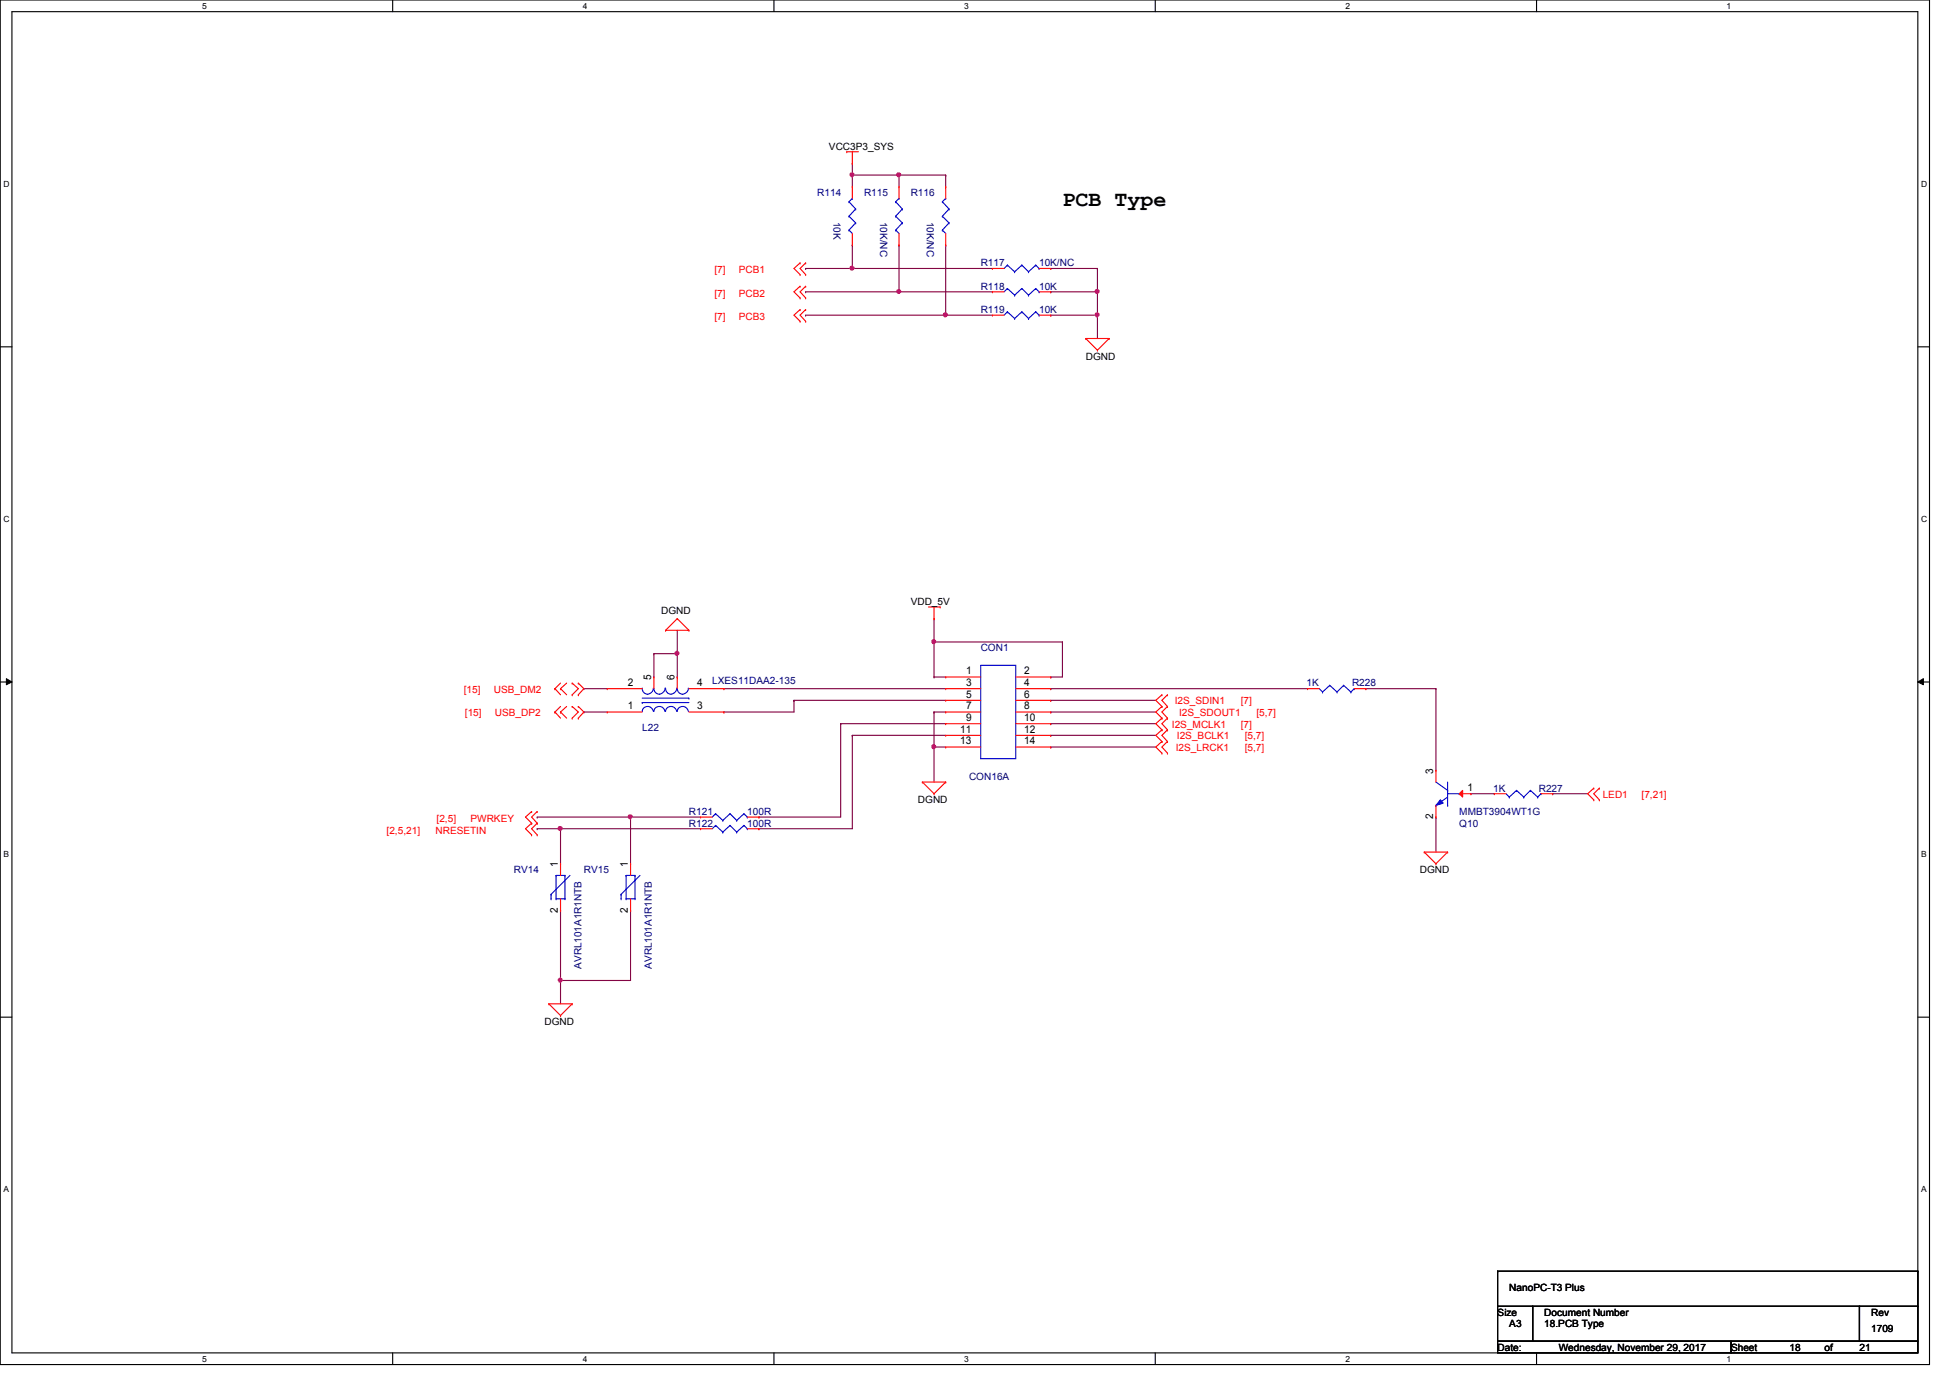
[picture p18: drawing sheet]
<svg xmlns="http://www.w3.org/2000/svg" width="297mm" height="210mm" viewBox="0 0 297 210" stroke-linecap="round" stroke-linejoin="round" font-family="sans-serif">
<defs><g id="words">
<text font-size="3.3" x="161.8" y="31.3">PCB Type</text>
<g font-size="1.6">
<text x="95.6" y="104.5">2</text>
<text x="99.2" y="103.6" transform="rotate(-90 99.2 103.6)">5</text>
<text x="102.7" y="103.6" transform="rotate(-90 102.7 103.6)">6</text>
<text x="106.2" y="104.5">4</text>
<text x="147.2" y="102.7">1</text>
<text x="147.2" y="104.5">3</text>
<text x="147.2" y="106.3">5</text>
<text x="156" y="102.7">2</text>
<text x="156" y="104.5">4</text>
<text x="156" y="106.3">6</text>
<text x="95.6" y="108">1</text>
<text x="106.2" y="108">3</text>
<text x="146.3" y="111.6">11</text>
<text x="146.3" y="113.4">13</text>
<text x="147.2" y="108">7</text>
<text x="147.2" y="109.8">9</text>
<text x="156" y="108">8</text>
<text x="156" y="109.8">10</text>
<text x="156" y="111.6">12</text>
<text x="156" y="113.4">14</text>
<text x="218.3" y="117.9" transform="rotate(-90 218.3 117.9)">3</text>
<text x="218.3" y="124.8" transform="rotate(-90 218.3 124.8)">2</text>
<text x="223.6" y="120.5">1</text>
<text x="85" y="132.1" transform="rotate(-90 85 132.1)">1</text>
<text x="95.6" y="132.1" transform="rotate(-90 95.6 132.1)">1</text>
<text x="85" y="139" transform="rotate(-90 85 139)">2</text>
<text x="95.6" y="139" transform="rotate(-90 95.6 139)">2</text>
</g>
<g font-size="1.5">
<text x="126.3" y="22.8">VCC3P3_SYS</text>
<text x="165.4" y="54.8">DGND</text>
<text x="100.7" y="93.6">DGND</text>
<text x="138.7" y="92.1">VDD_5V</text>
<text x="139.8" y="122.3">DGND</text>
<text x="216.3" y="133">DGND</text>
<text x="82.9" y="156.1">DGND</text>
<text x="229.9" y="196.7">NanoPC-T3 Plus</text>
<text x="228.1" y="200.4">Size</text>
<text x="229.9" y="202.2">A3</text>
<text x="235.2" y="200.4">Document Number</text>
<text x="235.2" y="202.2">18.PCB Type</text>
<text x="285" y="202.9">1709</text>
<text x="285" y="200.4">Rev</text>
<text x="228.1" y="205.7">Date:</text>
<text x="237.4" y="205.7">Wednesday, November 29, 2017</text>
<text x="263.7" y="205.7">Sheet</text>
<text x="272.6" y="205.7">18</text>
<text x="277.9" y="205.7">of</text>
<text x="283.2" y="205.7">21</text>
</g>
<g font-size="1.5" fill="#000080">
<text x="124.5" y="29.9">R114</text>
<text x="131.6" y="29.9">R115</text>
<text x="138.7" y="29.9">R116</text>
<text x="127" y="33.8" transform="rotate(90 127 33.8)">10K</text>
<text x="134.1" y="33.8" transform="rotate(90 134.1 33.8)">10K/NC</text>
<text x="141.2" y="33.8" transform="rotate(90 141.2 33.8)">10K/NC</text>
<text x="149.4" y="40.6">R117</text>
<text x="158.3" y="40.6">10K/NC</text>
<text x="149.4" y="44.1">R118</text>
<text x="149.4" y="47.7">R119</text>
<text x="158.3" y="44.1">10K</text>
<text x="158.3" y="47.7">10K</text>
<text x="149.4" y="99.2">CON1</text>
<text x="108.5" y="104.2">LXES11DAA2-135</text>
<text x="199" y="104.6">1K</text>
<text x="205.9" y="104.6">R228</text>
<text x="97.8" y="111.3">L22</text>
<text x="147.6" y="118.8">CON16A</text>
<text x="104.9" y="125.9">R122</text>
<text x="104.9" y="124.1">R121</text>
<text x="113.8" y="125.9">100R</text>
<text x="113.8" y="124.1">100R</text>
<text x="222.3" y="125.9">Q10</text>
<text x="222.3" y="124.1">MMBT3904WT1G</text>
<text x="227.5" y="120.6">1K</text>
<text x="234.4" y="120.6">R227</text>
<text x="78.3" y="133">RV14</text>
<text x="88.9" y="133">RV15</text>
<text x="88.6" y="147.6" transform="rotate(-90 88.6 147.6)">AVRL101A1R1NTB</text>
<text x="99.3" y="147.6" transform="rotate(-90 99.3 147.6)">AVRL101A1R1NTB</text>
</g>
<g font-size="1.5" fill="#f00">
<text x="108.8" y="41.7">[7]</text>
<text x="112.6" y="41.7">PCB1</text>
<text x="108.8" y="45.2">[7]</text>
<text x="112.6" y="45.2">PCB2</text>
<text x="108.8" y="48.8">[7]</text>
<text x="112.6" y="48.8">PCB3</text>
<text x="70.7" y="105.5">[15]</text>
<text x="75.2" y="105.5">USB_DM2</text>
<text x="178.9" y="107.3">I2S_SDIN1</text>
<text x="189" y="107.3">[7]</text>
<text x="70.8" y="109.1">[15]</text>
<text x="75.4" y="109.1">USB_DP2</text>
<text x="178.5" y="110.8">I2S_MCLK1</text>
<text x="179.3" y="112.6">I2S_BCLK1</text>
<text x="179.6" y="109.1">I2S_SDOUT1</text>
<text x="189" y="110.8">[7]</text>
<text x="189.6" y="112.6">[5,7]</text>
<text x="191.4" y="109.1">[5,7]</text>
<text x="179.1" y="114.4">I2S_LRCK1</text>
<text x="189.6" y="114.4">[5,7]</text>
<text x="66.5" y="125.2">[2,5]</text>
<text x="71.7" y="125.2">PWRKEY</text>
<text x="244.1" y="121.5">LED1</text>
<text x="250.1" y="121.5">[7,21]</text>
<text x="58.9" y="127">[2,5,21]</text>
<text x="66.3" y="127">NRESETIN</text>
</g>
<g font-size="1.3">
<text x="30.8" y="1.4">5</text>
<text x="88.8" y="1.4">4</text>
<text x="146.9" y="1.4">3</text>
<text x="204.9" y="1.4">2</text>
<text x="263" y="1.4">1</text>
<text x=".5" y="28.4">D</text>
<text x="292.6" y="28.4">D</text>
<text x=".5" y="79.5">C</text>
<text x="292.6" y="79.5">C</text>
<text x=".5" y="130.6">B</text>
<text x="292.6" y="130.6">B</text>
<text x=".5" y="181.6">A</text>
<text x="292.6" y="181.6">A</text>
<text x="30.8" y="207.5">5</text>
<text x="88.8" y="207.5">4</text>
<text x="146.9" y="207.5">3</text>
<text x="204.9" y="207.5">2</text>
<text x="263" y="207.5">1</text>
</g>
</g></defs>
<path d="M0 0h293.9v207.9h-293.9zM1.8 1.8h290.3v204.3h-290.3z" fill="none" stroke="#000" stroke-width=".17"/>
<g fill="#fff">
<path d="M30.8 .3h.7v1.4h-.7z"/>
<path d="M30.8 206.3h.7v1.5h-.7z"/>
</g>
<path d="M59.8 0v1.8M59.8 206.1v1.8" fill="none" stroke="#000" stroke-width=".17"/>
<g fill="#fff">
<path d="M88.8 .3h.6v1.4h-.6z"/>
<path d="M88.8 206.3h.6v1.5h-.6z"/>
</g>
<path d="M117.9 0v1.8M117.9 206.1v1.8" fill="none" stroke="#000" stroke-width=".17"/>
<g fill="#fff">
<path d="M146.9 .3h.6v1.4h-.6z"/>
<path d="M146.9 206.3h.6v1.5h-.6z"/>
</g>
<path d="M176 0v1.8M176 206.1v1.8" fill="none" stroke="#000" stroke-width=".17"/>
<g fill="#fff">
<path d="M204.9 .3h.7v1.4h-.7z"/>
<path d="M204.9 206.3h.7v1.5h-.7z"/>
</g>
<path d="M234.1 0v1.8M234.1 206.1v1.8" fill="none" stroke="#000" stroke-width=".17"/>
<g fill="#fff">
<path d="M263 .3h.7v1.4h-.7z"/>
<path d="M263 206.3h.7v1.5h-.7z"/>
<path d="M.5 27.3h1v1.4h-1z"/>
<path d="M292.6 27.3h1v1.4h-1z"/>
<path d="M.5 78.3h1v1.5h-1z"/>
<path d="M292.6 78.3h1v1.5h-1z"/>
</g>
<path d="M0 52.8h1.8M292.1 52.8h1.8" fill="none" stroke="#000" stroke-width=".17"/>
<g fill="#fff">
<path d="M.5 129.4h.9v1.4h-.9z"/>
<path d="M292.6 129.4h.9v1.4h-.9z"/>
</g>
<path d="M0 103.9h1.8M292.1 103.9h1.8" fill="none" stroke="#000" stroke-width=".17"/>
<path d="M1 103.4l.8 .5-.8 .4zM292.1 103.9l.9-.5v.9z" fill="#000"/>
<path d="M1 103.4l.8 .5-.8 .4zM292.1 103.9l.9-.5v.9z" fill="none" stroke="#000" stroke-width=".15"/>
<g fill="#fff">
<path d="M.5 180.4h.8v1.5h-.8z"/>
<path d="M292.6 180.4h.8v1.5h-.8z"/>
</g>
<path d="M0 154.9h1.8M292.1 154.9h1.8" fill="none" stroke="#000" stroke-width=".17"/>
<path d="M136.9 26.7h.1M136.9 26.7v1.7" fill="none" stroke="#800040" stroke-width=".17"/>
<circle cx="136.9" cy="26.6" r=".31" fill="#f0f"/>
<circle cx="136.9" cy="26.6" r=".31" fill="none" stroke="#f0f" stroke-width=".17"/>
<path d="M129.8 24.9h.1M129.8 24.9v1.8M144.1 26.7h.1M144.1 26.7v1.7M136.9 44.4h.1M136.9 44.4h14.3M167.2 48h.1M167.2 40.9h.1M167.2 40.9v3.5M167.2 48v3.6" fill="none" stroke="#800040" stroke-width=".17"/>
<circle cx="136.9" cy="44.4" r=".31" fill="#f0f"/>
<circle cx="136.9" cy="44.4" r=".31" fill="none" stroke="#f0f" stroke-width=".17"/>
<path d="M144.1 48h.1M144.1 48h7.1" fill="none" stroke="#800040" stroke-width=".17"/>
<circle cx="144" cy="48" r=".31" fill="#f0f"/>
<circle cx="144" cy="48" r=".31" fill="none" stroke="#f0f" stroke-width=".17"/>
<path d="M160.1 40.9h.1M160.1 44.4h.1M160.1 40.9h7.1M160.1 44.4h7.1" fill="none" stroke="#800040" stroke-width=".17"/>
<circle cx="167.1" cy="44.4" r=".31" fill="#f0f"/>
<circle cx="167.1" cy="44.4" r=".31" fill="none" stroke="#f0f" stroke-width=".17"/>
<path d="M160.1 48h.1M160.1 48h7.1" fill="none" stroke="#800040" stroke-width=".17"/>
<circle cx="167.1" cy="48" r=".31" fill="#f0f"/>
<circle cx="167.1" cy="48" r=".31" fill="none" stroke="#f0f" stroke-width=".17"/>
<path d="M129.8 26.7h.1M129.8 26.7v1.7" fill="none" stroke="#800040" stroke-width=".17"/>
<circle cx="129.8" cy="26.6" r=".31" fill="#f0f"/>
<circle cx="129.8" cy="26.6" r=".31" fill="none" stroke="#f0f" stroke-width=".17"/>
<g fill="none" stroke="#800040" stroke-width=".17">
<path d="M129.8 37.3h.1M129.8 26.7h.1M129.8 37.3v3.6M129.8 26.7h7.1M136.9 37.3h.1M136.9 37.3v7.1h-14.2M144.1 37.3h.1M144.1 37.3v10.7h-21.4M122.7 40.9h.1M122.7 44.4h.1M122.7 48h.1M122.7 40.9h28.5"/>
<path d="M129.8 40.9h.1M167.2 44.4h.1M167.2 44.4v3.6"/>
</g>
<circle cx="129.8" cy="40.8" r=".31" fill="#f0f"/>
<circle cx="129.8" cy="40.8" r=".31" fill="none" stroke="#f0f" stroke-width=".17"/>
<g fill="none" stroke="#800040" stroke-width=".17">
<path d="M136.9 26.7h.1M136.9 26.7h7.2M142.3 97.8h.1M142.3 97.8v5.3M142.3 103.1h.1M142.3 108.5h.1M142.3 113.8h.1M142.3 103.1h1.8M142.3 113.8v5.3M142.3 108.5h1.8M160.1 104.9h.1M160.1 104.9h39.1"/>
<path d="M208.1 104.9h.1M208.1 104.9h10.6M218.7 104.9h.1M218.7 104.9v12.4M218.7 124.5h.1M218.7 124.5v5.3M224.1 120.9h.1M224.1 120.9h3.5M236.5 120.9h.1M236.5 120.9h5.3"/>
</g>
<circle cx="142.2" cy="113.7" r=".31" fill="#f0f"/>
<circle cx="142.2" cy="113.7" r=".31" fill="none" stroke="#f0f" stroke-width=".17"/>
<path d="M142.3 97.8h.1M142.3 97.8h19.5" fill="none" stroke="#800040" stroke-width=".17"/>
<circle cx="142.2" cy="97.7" r=".31" fill="#f0f"/>
<circle cx="142.2" cy="97.7" r=".31" fill="none" stroke="#f0f" stroke-width=".17"/>
<g fill="none" stroke="#800040" stroke-width=".17">
<path d="M142.3 94.2h.1M142.3 94.2v3.6M161.8 97.8h.1M161.8 97.8v5.3h-1.7M88.9 104.9h.1M88.9 108.5h.1M88.9 104.9h3.6M88.9 108.5h3.6M110.3 104.9h.1M110.3 108.5h.1M110.3 104.9h33.8M120.9 106.7h.1"/>
<path d="M120.9 106.7v1.8h-10.6M120.9 106.7h23.2M128.1 110.2h.1M128.1 110.2v14.3h-12.5M128.1 110.2h16M129.8 112h.1M129.8 112v14.2h-14.2M129.8 112h14.3M142.3 113.8h.1M142.3 108.5h.1M142.3 108.5v5.3M142.3 113.8h1.8"/>
<path d="M160.1 103.1h.1M160.1 113.8h.1M160.1 112h.1M160.1 106.7h.1M160.1 108.5h.1M160.1 110.2h.1M160.1 108.5h16M160.1 106.7h16M160.1 110.2h16M160.1 112h16M160.1 113.8h16M85.4 126.2h.1"/>
<path d="M85.4 126.2h21.3M85.4 126.2v5.4M96.1 124.5h.1M96.1 124.5h10.6M115.6 126.2h.1M115.6 124.5h.1"/>
</g>
<circle cx="85.3" cy="126.2" r=".31" fill="#f0f"/>
<circle cx="85.3" cy="126.2" r=".31" fill="none" stroke="#f0f" stroke-width=".17"/>
<path d="M81.8 126.2h.1M81.8 126.2h3.6M96.1 124.5h.1M96.1 124.5v7.1" fill="none" stroke="#800040" stroke-width=".17"/>
<circle cx="96" cy="124.4" r=".31" fill="#f0f"/>
<circle cx="96" cy="124.4" r=".31" fill="none" stroke="#f0f" stroke-width=".17"/>
<path d="M81.8 124.5h.1M81.8 124.5h14.3M85.4 149.4h.1M85.4 149.4v3.5M85.4 149.4h10.7" fill="none" stroke="#800040" stroke-width=".17"/>
<circle cx="85.3" cy="149.3" r=".31" fill="#f0f"/>
<circle cx="85.3" cy="149.3" r=".31" fill="none" stroke="#f0f" stroke-width=".17"/>
<path d="M99.6 99.6h.1M99.6 99.6v3.5M99.6 99.6h3.6M103.2 99.6h.1M103.2 96v3.6M85.4 138.7h.1M85.4 138.7v10.7M96.1 138.7h.1M96.1 138.7v10.7" fill="none" stroke="#800040" stroke-width=".17"/>
<circle cx="103.1" cy="99.5" r=".31" fill="#f0f"/>
<circle cx="103.1" cy="99.5" r=".31" fill="none" stroke="#f0f" stroke-width=".17"/>
<path d="M103.2 99.6v3.5M103.2 103.1h.1" fill="none" stroke="#800040" stroke-width=".17"/>
<g fill="none" stroke="#f00" stroke-width=".17">
<path d="M129 23.1h.1M129 23.1h1.8M129.8 24.9h.1M129.8 37.3h.1M129.8 28.4h.1M129.8 23.1v1.8M129.8 28.4v1.8M129.8 35.6v1.7M136.9 37.3h.1M136.9 28.4h.1M136.9 28.4v1.8M136.9 35.6v1.7"/>
<path d="M144.1 37.3h.1M144.1 28.4h.1M144.1 28.4v1.8M144.1 35.6v1.7M121.9 47.2h.1M121.9 48.9h.1M121.9 40h.1M121.9 41.8h.1M121.9 43.6h.1M121.9 45.4h.1M121.9 47.2l-1 .8 1 .9M121.9 40l-1 .9 1 .9"/>
<path d="M121.9 43.6l-1 .8 1 1M122.7 47.2h.1M122.7 48.9h.1M122.7 40h.1M122.7 41.8h.1M122.7 43.6h.1M122.7 45.4h.1M122.7 47.2l-.8 .8 .8 .9M122.7 40l-.8 .9 .8 .9M122.7 43.6l-.8 .8 .8 1M165.4 51.6h.1M165.4 51.6h3.5"/>
<path d="M165.4 51.6l1.8 1.7M167.2 53.3h.1M168.9 51.6h.1M168.9 51.6l-1.7 1.7M101.4 96h.1M101.4 96h3.5M103.2 94.2h.1M103.2 94.2l-1.8 1.8M103.2 94.2l1.7 1.8M104.9 96h.1M141.4 92.5h1.8M142.3 94.2h.1"/>
<path d="M142.3 92.5v1.7M143.2 92.5h.1M84.5 104.9h.1M84.5 108.5h.1M84.5 104.9l.9 .9M84.5 108.5l.9 .9M85.4 104.9h.1M85.4 108.5h.1M85.4 107.6l-.9 .9M85.4 104.9l.9 .9M85.4 104.1l-.9 .8M85.4 108.5l.9 .9"/>
<path d="M86.3 104.1l-.9 .8M86.3 107.6l-.9 .9M87.2 105.8h.1M87.2 104.1h.1M87.2 109.4h.1M87.2 107.6h.1M87.2 104.1l.9 .8-.9 .9M87.2 107.6l.9 .9-.9 .9M88.1 104.1h.1M88.1 105.8h.1M88.1 107.6h.1M88.1 109.4h.1"/>
<path d="M88.1 104.1l.8 .8-.8 .9M88.1 107.6l.8 .9-.8 .9M92.5 108.5h.1M92.5 104.9h.1M92.5 104.9h5.3M92.5 108.5h5.3M99.6 103.1h.1M99.6 103.1v1.8M103.2 103.1h.1M103.2 103.1v1.8M104.9 104.9h5.4M104.9 108.5h5.4"/>
<path d="M110.3 108.5h.1M110.3 104.9h.1M140.5 119.1h.1M140.5 119.1h3.6M140.5 119.1l1.8 1.8M144.1 119.1h.1M144.1 103.1h.1M144.1 104.9h.1M144.1 106.7h.1M144.1 108.5h.1M144.1 110.2h.1M144.1 112h.1"/>
<path d="M144.1 113.8h.1M144.1 119.1l-1.8 1.8M144.1 103.1h5.3M144.1 104.9h5.3M144.1 106.7h5.3M144.1 108.5h5.3M144.1 110.2h5.3M144.1 112h5.3M144.1 113.8h5.3M154.7 103.1h5.4M154.7 104.9h5.4M154.7 106.7h5.4"/>
<path d="M154.7 108.5h5.4M154.7 110.2h5.4M154.7 112h5.4M154.7 113.8h5.4M160.1 103.1h.1M160.1 104.9h.1M160.1 106.7h.1M160.1 108.5h.1M160.1 110.2h.1M160.1 112h.1M160.1 113.8h.1M177 109.4h.1"/>
<path d="M177 111.2h.1M177 112.9h.1M177 114.7h.1M177 105.8h.1M177 107.6h.1M177 109.4l-.9 .8 .9 1M177 112.9l-.9 .9 .9 .9M177 111.2l-.9 .8 .9 .9M177 105.8l-.9 .9 .9 .9M177 107.6l-.9 .9 .9 .9M177.8 111.2h.1M177.8 109.4h.1"/>
<path d="M177.8 114.7h.1M177.8 112.9h.1M177.8 107.6h.1M177.8 105.8h.1M177.8 109.4l-.8 .8 .8 1M177.8 112.9l-.8 .9 .8 .9M177.8 111.2l-.8 .8 .8 .9M177.8 105.8l-.8 .9 .8 .9M177.8 107.6l-.8 .9 .8 .9M199.2 104.9h.1M199.2 104.9h1.8M206.3 104.9h1.8"/>
<path d="M208.1 104.9h.1M81 125.4h.1M81 127.2h.1M81 123.6h.1M81 125.4l-1 .8 1 1M81 123.6l-1 .9 1 .9M81.8 125.4h.1M81.8 127.2h.1M81.8 123.6h.1M81.8 125.4l-.8 .8 .8 1M81.8 123.6l-.8 .9 .8 .9M85.4 131.6h.1"/>
<path d="M85.4 138.7h.1M85.4 131.6v1.7M85.4 136.9v1.8M96.1 131.6h.1M96.1 138.7h.1M96.1 131.6v1.7M96.1 136.9v1.8M106.7 126.2h.1M106.7 126.2h1.8M113.8 126.2h1.8M115.6 126.2h.1M142.3 120.9h.1"/>
<path d="M217 129.8h.1M217 129.8h3.5M217 129.8l1.7 1.8M218.7 131.6h.1M220.5 129.8h.1M220.5 129.8l-1.8 1.8M242.8 120.1h.1M242.8 121.8h.1M242.8 120.1l-1 .8 1 .9M243.6 121.8h.1M243.6 120.1h.1M243.6 120.1l-.8 .8 .8 .9"/>
<path d="M83.6 152.9h.1M83.6 152.9h3.6M83.6 152.9l1.8 1.8M85.4 154.7h.1M87.2 152.9h.1M87.2 152.9l-1.8 1.8"/>
</g>
<path d="M228.1 199h5.4v5.3h-5.4zM228.1 193.6h.1M228.1 193.6v5.4M228.1 193.6h64M233.5 199h49.7v5.3h-49.7zM283.2 199h8.9v5.3h-8.9zM292.1 193.6h.1M292.1 199h.1M292.1 193.6v5.4M228.1 204.3h35.6v1.8h-35.6zM263.7 204.3h28.4v1.8h-28.4z" fill="none" stroke="#000" stroke-width=".17"/>
<g fill="none" stroke="#00f" stroke-width=".17">
<path d="M129.3 35.1h.1M129.3 32.9h.1M129.3 30.7h.1M129.3 35.1l.5 .5M129.3 32.9l1 1.1M129.3 30.7l1 1.1M129.8 30.2h.1M129.8 30.2l-.5 .5M130.3 34h.1M130.3 31.8h.1M130.3 34l-1 1.1M130.3 31.8l-1 1.1"/>
<path d="M136.4 35.1h.1M136.4 32.9h.1M136.4 30.7h.1M136.4 35.1l.5 .5M136.4 32.9l1.1 1.1M136.4 30.7l1.1 1.1M136.9 30.2h.1M136.9 30.2l-.5 .5M137.5 34h.1M137.5 31.8h.1M137.5 34l-1.1 1.1M137.5 31.8l-1.1 1.1"/>
<path d="M143.5 35.1h.1M143.5 32.9h.1M143.5 30.7h.1M143.5 35.1l.6 .5M143.5 32.9l1.1 1.1M143.5 30.7l1.1 1.1M144.1 30.2h.1M144.1 30.2l-.6 .5M144.6 34h.1M144.6 31.8h.1M144.6 34l-1.1 1.1M144.6 31.8l-1.1 1.1"/>
<path d="M97.8 104.8a.85 .85 0 0 0 .9 .9 .85 .85 0 0 0 .8-.9M97.8 108.4a.85 .85 0 0 1 .9-.8 .85 .85 0 0 1 .8 .8M97.8 107h.1M97.8 106.3h7.1M97.8 107h7.1M99.6 104.8a.85 .85 0 0 0 .9 .9 .85 .85 0 0 0 .8-.9M99.6 108.4a.85 .85 0 0 1 .9-.8 .85 .85 0 0 1 .8 .8M101.4 104.8a.85 .85 0 0 0 .8 .9 .85 .85 0 0 0 .9-.9M101.4 108.4a.85 .85 0 0 1 .8-.8 .85 .85 0 0 1 .9 .8M103.2 104.8a.85 .85 0 0 0 .8 .9 .85 .85 0 0 0 .9-.9M103.2 108.4a.85 .85 0 0 1 .8-.8 .85 .85 0 0 1 .9 .8M104.9 106.3h.1"/>
<path d="M149.4 101.3h5.3v14.3h-5.3zM201 104.9l.5 .5M201.5 105.4h.1M202.6 104.4h.1M202.6 104.4l-1.1 1M202.6 104.4l1.1 1M203.7 105.4h.1M204.7 104.4h.1M204.7 104.4l-1 1M204.7 104.4l1.1 1M205.8 105.4h.1M206.3 104.9h.1"/>
<path d="M206.3 104.9l-.5 .5M83.9 136.2h.1M83.9 136.9h.1M83.9 136.2v.7M84.7 136.9h.1M84.7 133.3h.1M84.7 133.3h1.4M84.7 136.9h1.4M84.7 133.3v3.6M86.1 133.3h.1M86.1 136.9h.1M86.1 133.3v3.6"/>
<path d="M86.8 133.3l-2.9 2.9M94.6 136.2h.1M94.6 136.9h.1M94.6 136.2v.7M95.4 136.9h.1M95.4 133.3h.1M95.4 133.3h1.3M95.4 136.9h1.3M95.4 133.3v3.6M96.7 133.3h.1M96.7 136.9h.1M96.7 133.3v3.6"/>
<path d="M97.5 133.3l-2.9 2.9M109 125.7h.1M109 125.7l-.5 .5M109 125.7l1.1 1M110.1 126.7h.1M111.2 125.7h.1M111.2 125.7l-1.1 1M111.2 125.7l1 1M112.2 126.7h.1M113.3 125.7h.1M113.3 125.7l-1.1 1M113.3 125.7l.5 .5"/>
<path d="M113.8 126.2h.1"/>
</g>
<path d="M219.4 121.8l.4 .5-1.1 .4z" fill="#00f"/>
<path d="M218.7 119.1l1.8 1.3M220.5 119.1v3.6M218.7 122.7h.1M219.4 121.8l.4 .5-1.1 .4zM220.5 120.4h.1M220.5 122.7h.1M220.5 121.4l-1.8 1.3M220.5 120.9h1.8M222.3 120.9h.1" fill="none" stroke="#00f" stroke-width=".17"/>
<path d="M218.7 117.3h.1M218.7 117.3v1.8M218.7 124.5h.1M218.7 122.7v1.8" fill="none" stroke="#f00" stroke-width=".17"/>
<path d="M222.3 120.9l.5-.5v1z" fill="#f00"/>
<g fill="none" stroke="#f00" stroke-width=".17">
<path d="M151.2 40.9h.1M151.2 44.4h.1M151.2 48h.1M151.2 40.9h1.7M151.2 44.4h1.7M151.2 48h1.7M158.3 40.9h1.8M158.3 44.4h1.8M158.3 48h1.8M160.1 40.9h.1M160.1 44.4h.1M160.1 48h.1"/>
<path d="M106.7 124.5h.1M106.7 124.5h1.8M113.8 124.5h1.8M115.6 124.5h.1M222.3 120.9l.5-.5v1zM222.3 120.9h1.8M224.1 120.9h.1M227.6 120.9h.1M227.6 120.9h1.8M234.7 120.9h1.8M236.5 120.9h.1"/>
</g>
<g fill="none" stroke="#00f" stroke-width=".17">
<path d="M153.5 40.4h.1M153.5 43.9h.1M153.5 47.5h.1M153.5 40.4l-.6 .5M153.5 40.4l1.1 1M153.5 43.9l-.6 .5M153.5 43.9l1.1 1.1M153.5 47.5l-.6 .5M153.5 47.5l1.1 1M154.6 41.4h.1M154.6 45h.1M154.6 48.5h.1"/>
<path d="M155.7 40.4h.1M155.7 43.9h.1M155.7 47.5h.1M155.7 40.4l-1.1 1M155.7 40.4l1 1M155.7 43.9l-1.1 1.1M155.7 43.9l1 1.1M155.7 47.5l-1.1 1M155.7 47.5l1 1M156.7 41.4h.1M156.7 45h.1M156.7 48.5h.1"/>
<path d="M157.8 40.4h.1M157.8 43.9h.1M157.8 47.5h.1M157.8 40.4l-1.1 1M157.8 40.4l.5 .5M157.8 43.9l-1.1 1.1M157.8 43.9l.5 .5M157.8 47.5l-1.1 1M157.8 47.5l.5 .5M158.3 40.9h.1M158.3 44.4h.1M158.3 48h.1"/>
<path d="M109 124h.1M109 124l-.5 .5M109 124l1.1 1M110.1 125h.1M111.2 124h.1M111.2 124l-1.1 1M111.2 124l1 1M112.2 125h.1M113.3 124h.1M113.3 124l-1.1 1M113.3 124l.5 .5M113.8 124.5h.1"/>
<path d="M229.4 120.9l.5 .5M229.9 121.4h.1M231 120.4h.1M231 120.4l-1.1 1M231 120.4l1.1 1M232.1 121.4h.1M233.1 120.4h.1M233.1 120.4l-1 1M233.1 120.4l1.1 1M234.2 121.4h.1M234.7 120.9h.1M234.7 120.9l-.5 .5"/>
</g>
<circle cx="136.9" cy="26.6" r=".31" fill="#f0f"/>
<circle cx="136.9" cy="26.6" r=".31" fill="none" stroke="#f0f" stroke-width=".17"/>
<circle cx="136.9" cy="44.4" r=".31" fill="#f0f"/>
<circle cx="136.9" cy="44.4" r=".31" fill="none" stroke="#f0f" stroke-width=".17"/>
<circle cx="144" cy="48" r=".31" fill="#f0f"/>
<circle cx="144" cy="48" r=".31" fill="none" stroke="#f0f" stroke-width=".17"/>
<circle cx="167.1" cy="44.4" r=".31" fill="#f0f"/>
<circle cx="167.1" cy="44.4" r=".31" fill="none" stroke="#f0f" stroke-width=".17"/>
<circle cx="167.1" cy="48" r=".31" fill="#f0f"/>
<circle cx="167.1" cy="48" r=".31" fill="none" stroke="#f0f" stroke-width=".17"/>
<circle cx="129.8" cy="26.6" r=".31" fill="#f0f"/>
<circle cx="129.8" cy="26.6" r=".31" fill="none" stroke="#f0f" stroke-width=".17"/>
<circle cx="129.8" cy="40.8" r=".31" fill="#f0f"/>
<circle cx="129.8" cy="40.8" r=".31" fill="none" stroke="#f0f" stroke-width=".17"/>
<circle cx="142.2" cy="113.7" r=".31" fill="#f0f"/>
<circle cx="142.2" cy="113.7" r=".31" fill="none" stroke="#f0f" stroke-width=".17"/>
<circle cx="142.2" cy="97.7" r=".31" fill="#f0f"/>
<circle cx="142.2" cy="97.7" r=".31" fill="none" stroke="#f0f" stroke-width=".17"/>
<circle cx="85.3" cy="126.2" r=".31" fill="#f0f"/>
<circle cx="85.3" cy="126.2" r=".31" fill="none" stroke="#f0f" stroke-width=".17"/>
<circle cx="96" cy="124.4" r=".31" fill="#f0f"/>
<circle cx="96" cy="124.4" r=".31" fill="none" stroke="#f0f" stroke-width=".17"/>
<circle cx="85.3" cy="149.3" r=".31" fill="#f0f"/>
<circle cx="85.3" cy="149.3" r=".31" fill="none" stroke="#f0f" stroke-width=".17"/>
<circle cx="103.1" cy="99.5" r=".31" fill="#f0f"/>
<circle cx="103.1" cy="99.5" r=".31" fill="none" stroke="#f0f" stroke-width=".17"/>
<use href="#words"/>
</svg>
